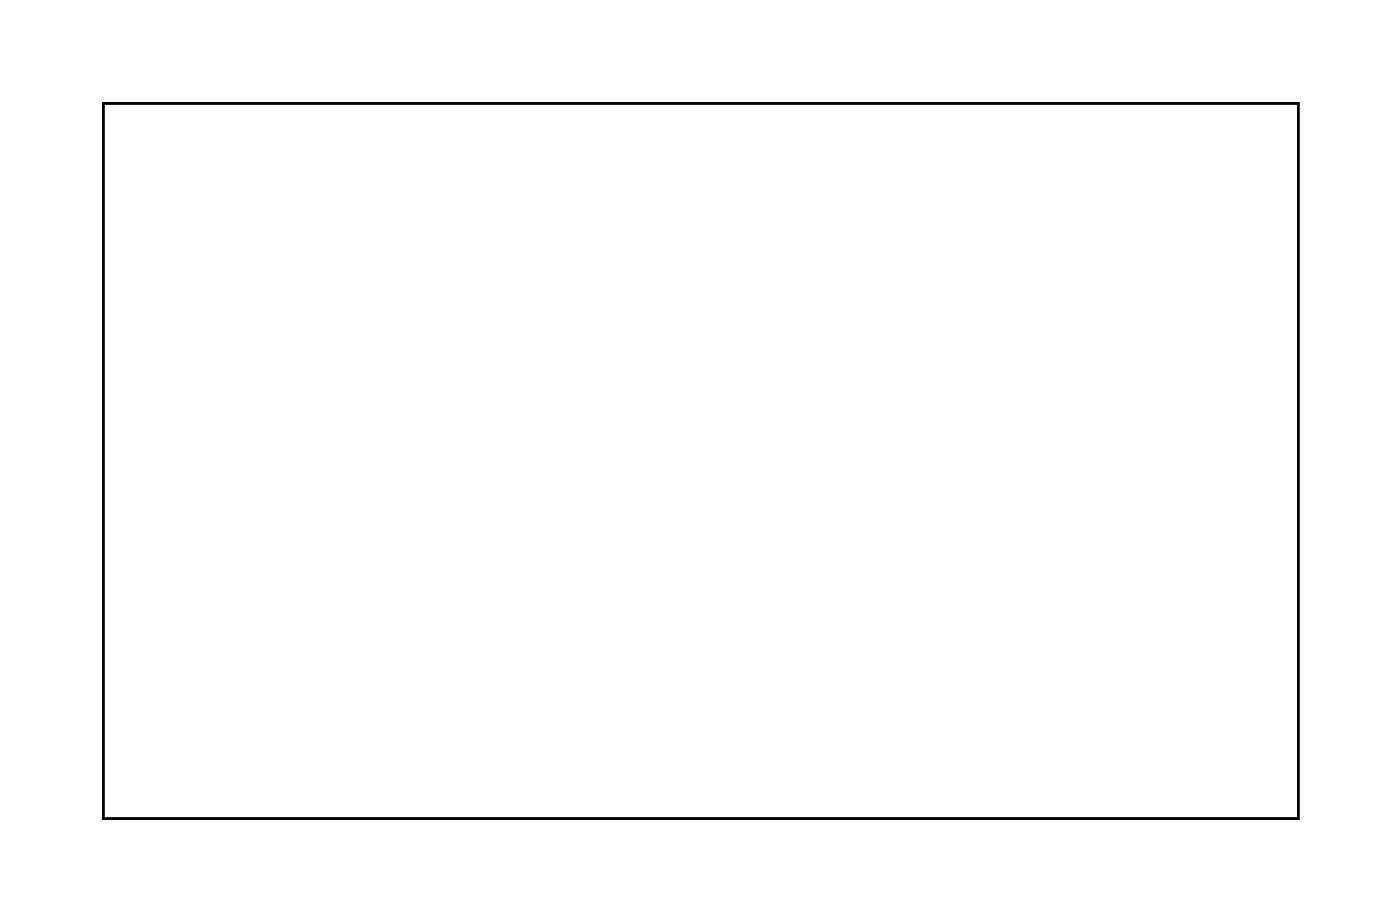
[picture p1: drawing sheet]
<svg xmlns="http://www.w3.org/2000/svg" width="116mm" height="76mm" viewBox="0 0 116 76" stroke-linecap="round" stroke-linejoin="round" font-family="sans-serif">
<path d="M8.6 8.6h99v59.2h-99z" fill="none" stroke="#000" stroke-width=".2"/>
<path d="M8.6 8.6h99v59.2h-99z" fill="none" stroke="#000" stroke-width=".08"/>
<circle cx="100.1" cy="57.3" r=".35" fill="#fff"/>
<circle cx="100.1" cy="57.3" r=".35" fill="none" stroke="#fff" stroke-width=".55"/>
<circle cx="54.4" cy="19.2" r=".35" fill="#fff"/>
<circle cx="54.4" cy="19.2" r=".35" fill="none" stroke="#fff" stroke-width=".55"/>
<circle cx="41.7" cy="57.3" r=".75" fill="#fff"/>
<circle cx="41.7" cy="57.3" r=".75" fill="none" stroke="#fff" stroke-width=".75" stroke-linecap="butt"/>
<circle cx="39.1" cy="52.2" r=".7" fill="#fff"/>
<circle cx="39.1" cy="52.2" r=".7" fill="none" stroke="#fff" stroke-width=".76" stroke-linecap="butt"/>
<circle cx="46.3" cy="45" r=".7" fill="#fff"/>
<circle cx="46.3" cy="45" r=".7" fill="none" stroke="#fff" stroke-width=".76" stroke-linecap="butt"/>
<circle cx="41.7" cy="62.4" r=".74" fill="#fff"/>
<circle cx="41.7" cy="62.4" r=".74" fill="none" stroke="#fff" stroke-width=".76" stroke-linecap="butt"/>
<circle cx="39.1" cy="62.4" r=".74" fill="#fff"/>
<circle cx="39.1" cy="62.4" r=".74" fill="none" stroke="#fff" stroke-width=".76" stroke-linecap="butt"/>
<circle cx="74.7" cy="57.3" r=".75" fill="#fff"/>
<circle cx="74.7" cy="57.3" r=".75" fill="none" stroke="#fff" stroke-width=".76" stroke-linecap="butt"/>
<circle cx="72.1" cy="57.3" r=".75" fill="#fff"/>
<circle cx="72.1" cy="57.3" r=".75" fill="none" stroke="#fff" stroke-width=".76" stroke-linecap="butt"/>
<circle cx="69.6" cy="57.3" r=".75" fill="#fff"/>
<circle cx="69.6" cy="57.3" r=".75" fill="none" stroke="#fff" stroke-width=".76" stroke-linecap="butt"/>
<circle cx="67.1" cy="57.3" r=".75" fill="#fff"/>
<circle cx="67.1" cy="57.3" r=".75" fill="none" stroke="#fff" stroke-width=".76" stroke-linecap="butt"/>
<circle cx="64.5" cy="57.3" r=".75" fill="#fff"/>
<circle cx="64.5" cy="57.3" r=".75" fill="none" stroke="#fff" stroke-width=".76" stroke-linecap="butt"/>
<circle cx="62" cy="57.3" r=".75" fill="#fff"/>
<circle cx="62" cy="57.3" r=".75" fill="none" stroke="#fff" stroke-width=".76" stroke-linecap="butt"/>
<circle cx="46.7" cy="57.3" r=".75" fill="#fff"/>
<circle cx="46.7" cy="57.3" r=".75" fill="none" stroke="#fff" stroke-width=".76" stroke-linecap="butt"/>
<circle cx="49.3" cy="57.3" r=".75" fill="#fff"/>
<circle cx="49.3" cy="57.3" r=".75" fill="none" stroke="#fff" stroke-width=".76" stroke-linecap="butt"/>
<circle cx="51.8" cy="57.3" r=".75" fill="#fff"/>
<circle cx="51.8" cy="57.3" r=".75" fill="none" stroke="#fff" stroke-width=".76" stroke-linecap="butt"/>
<circle cx="56.9" cy="57.3" r=".75" fill="#fff"/>
<circle cx="56.9" cy="57.3" r=".75" fill="none" stroke="#fff" stroke-width=".76" stroke-linecap="butt"/>
<circle cx="23.9" cy="57.3" r=".75" fill="#fff"/>
<circle cx="23.9" cy="57.3" r=".75" fill="none" stroke="#fff" stroke-width=".76" stroke-linecap="butt"/>
<circle cx="26.4" cy="57.3" r=".75" fill="#fff"/>
<circle cx="26.4" cy="57.3" r=".75" fill="none" stroke="#fff" stroke-width=".76" stroke-linecap="butt"/>
<circle cx="29" cy="57.3" r=".75" fill="#fff"/>
<circle cx="29" cy="57.3" r=".75" fill="none" stroke="#fff" stroke-width=".76" stroke-linecap="butt"/>
<circle cx="31.5" cy="57.3" r=".75" fill="#fff"/>
<circle cx="31.5" cy="57.3" r=".75" fill="none" stroke="#fff" stroke-width=".76" stroke-linecap="butt"/>
<circle cx="54.4" cy="57.3" r=".75" fill="#fff"/>
<circle cx="54.4" cy="57.3" r=".75" fill="none" stroke="#fff" stroke-width=".76" stroke-linecap="butt"/>
<circle cx="44.2" cy="57.3" r=".75" fill="#fff"/>
<circle cx="44.2" cy="57.3" r=".75" fill="none" stroke="#fff" stroke-width=".76" stroke-linecap="butt"/>
<circle cx="74.7" cy="62.4" r=".72" fill="#fff"/>
<circle cx="74.7" cy="62.4" r=".72" fill="none" stroke="#fff" stroke-width=".69" stroke-linecap="butt"/>
<circle cx="72.1" cy="62.4" r=".72" fill="#fff"/>
<circle cx="72.1" cy="62.4" r=".72" fill="none" stroke="#fff" stroke-width=".69" stroke-linecap="butt"/>
<circle cx="69.6" cy="62.4" r=".72" fill="#fff"/>
<circle cx="69.6" cy="62.4" r=".72" fill="none" stroke="#fff" stroke-width=".69" stroke-linecap="butt"/>
<circle cx="67.1" cy="62.4" r=".72" fill="#fff"/>
<circle cx="67.1" cy="62.4" r=".72" fill="none" stroke="#fff" stroke-width=".69" stroke-linecap="butt"/>
<circle cx="64.5" cy="62.4" r=".72" fill="#fff"/>
<circle cx="64.5" cy="62.4" r=".72" fill="none" stroke="#fff" stroke-width=".69" stroke-linecap="butt"/>
<circle cx="62" cy="62.4" r=".72" fill="#fff"/>
<circle cx="62" cy="62.4" r=".72" fill="none" stroke="#fff" stroke-width=".69" stroke-linecap="butt"/>
<circle cx="56.9" cy="62.4" r=".72" fill="#fff"/>
<circle cx="56.9" cy="62.4" r=".72" fill="none" stroke="#fff" stroke-width=".69" stroke-linecap="butt"/>
<circle cx="54.4" cy="62.4" r=".72" fill="#fff"/>
<circle cx="54.4" cy="62.4" r=".72" fill="none" stroke="#fff" stroke-width=".69" stroke-linecap="butt"/>
<circle cx="51.8" cy="62.4" r=".72" fill="#fff"/>
<circle cx="51.8" cy="62.4" r=".72" fill="none" stroke="#fff" stroke-width=".69" stroke-linecap="butt"/>
<circle cx="49.3" cy="62.4" r=".72" fill="#fff"/>
<circle cx="49.3" cy="62.4" r=".72" fill="none" stroke="#fff" stroke-width=".69" stroke-linecap="butt"/>
<circle cx="46.7" cy="62.4" r=".72" fill="#fff"/>
<circle cx="46.7" cy="62.4" r=".72" fill="none" stroke="#fff" stroke-width=".69" stroke-linecap="butt"/>
<circle cx="44.2" cy="62.4" r=".72" fill="#fff"/>
<circle cx="44.2" cy="62.4" r=".72" fill="none" stroke="#fff" stroke-width=".69" stroke-linecap="butt"/>
<circle cx="56.9" cy="52.2" r=".74" fill="#fff"/>
<circle cx="56.9" cy="52.2" r=".74" fill="none" stroke="#fff" stroke-width=".76" stroke-linecap="butt"/>
<circle cx="54.4" cy="52.2" r=".74" fill="#fff"/>
<circle cx="54.4" cy="52.2" r=".74" fill="none" stroke="#fff" stroke-width=".76" stroke-linecap="butt"/>
<circle cx="64.5" cy="52.2" r=".74" fill="#fff"/>
<circle cx="64.5" cy="52.2" r=".74" fill="none" stroke="#fff" stroke-width=".76" stroke-linecap="butt"/>
<circle cx="62" cy="52.2" r=".74" fill="#fff"/>
<circle cx="62" cy="52.2" r=".74" fill="none" stroke="#fff" stroke-width=".76" stroke-linecap="butt"/>
<circle cx="79.8" cy="52.2" r=".74" fill="#fff"/>
<circle cx="79.8" cy="52.2" r=".74" fill="none" stroke="#fff" stroke-width=".76" stroke-linecap="butt"/>
<circle cx="77.2" cy="52.2" r=".74" fill="#fff"/>
<circle cx="77.2" cy="52.2" r=".74" fill="none" stroke="#fff" stroke-width=".76" stroke-linecap="butt"/>
<circle cx="69.6" cy="31.9" r=".74" fill="#fff"/>
<circle cx="69.6" cy="31.9" r=".74" fill="none" stroke="#fff" stroke-width=".76" stroke-linecap="butt"/>
<circle cx="69.6" cy="29.4" r=".74" fill="#fff"/>
<circle cx="69.6" cy="29.4" r=".74" fill="none" stroke="#fff" stroke-width=".76" stroke-linecap="butt"/>
<circle cx="87.4" cy="52.2" r=".74" fill="#fff"/>
<circle cx="87.4" cy="52.2" r=".74" fill="none" stroke="#fff" stroke-width=".76" stroke-linecap="butt"/>
<circle cx="84.8" cy="52.2" r=".74" fill="#fff"/>
<circle cx="84.8" cy="52.2" r=".74" fill="none" stroke="#fff" stroke-width=".76" stroke-linecap="butt"/>
<circle cx="95" cy="52.2" r=".74" fill="#fff"/>
<circle cx="95" cy="52.2" r=".74" fill="none" stroke="#fff" stroke-width=".76" stroke-linecap="butt"/>
<circle cx="92.5" cy="52.2" r=".74" fill="#fff"/>
<circle cx="92.5" cy="52.2" r=".74" fill="none" stroke="#fff" stroke-width=".76" stroke-linecap="butt"/>
<circle cx="102.6" cy="52.2" r=".74" fill="#fff"/>
<circle cx="102.6" cy="52.2" r=".74" fill="none" stroke="#fff" stroke-width=".76" stroke-linecap="butt"/>
<circle cx="100.1" cy="52.2" r=".74" fill="#fff"/>
<circle cx="100.1" cy="52.2" r=".74" fill="none" stroke="#fff" stroke-width=".76" stroke-linecap="butt"/>
<circle cx="56.9" cy="42.1" r=".74" fill="#fff"/>
<circle cx="56.9" cy="42.1" r=".74" fill="none" stroke="#fff" stroke-width=".76" stroke-linecap="butt"/>
<circle cx="54.4" cy="42.1" r=".74" fill="#fff"/>
<circle cx="54.4" cy="42.1" r=".74" fill="none" stroke="#fff" stroke-width=".76" stroke-linecap="butt"/>
<circle cx="51.8" cy="42.1" r=".74" fill="#fff"/>
<circle cx="51.8" cy="42.1" r=".74" fill="none" stroke="#fff" stroke-width=".76" stroke-linecap="butt"/>
<circle cx="49.3" cy="42.1" r=".74" fill="#fff"/>
<circle cx="49.3" cy="42.1" r=".74" fill="none" stroke="#fff" stroke-width=".76" stroke-linecap="butt"/>
<circle cx="46.7" cy="42.1" r=".74" fill="#fff"/>
<circle cx="46.7" cy="42.1" r=".74" fill="none" stroke="#fff" stroke-width=".76" stroke-linecap="butt"/>
<circle cx="44.2" cy="42.1" r=".74" fill="#fff"/>
<circle cx="44.2" cy="42.1" r=".74" fill="none" stroke="#fff" stroke-width=".76" stroke-linecap="butt"/>
<circle cx="62" cy="37" r=".35" fill="#fff"/>
<circle cx="62" cy="37" r=".35" fill="none" stroke="#fff" stroke-width=".55"/>
<circle cx="62" cy="31.9" r=".35" fill="#fff"/>
<circle cx="62" cy="31.9" r=".35" fill="none" stroke="#fff" stroke-width=".55"/>
<circle cx="34" cy="62.4" r=".74" fill="#fff"/>
<circle cx="34" cy="62.4" r=".74" fill="none" stroke="#fff" stroke-width=".76" stroke-linecap="butt"/>
<circle cx="31.5" cy="62.4" r=".74" fill="#fff"/>
<circle cx="31.5" cy="62.4" r=".74" fill="none" stroke="#fff" stroke-width=".76" stroke-linecap="butt"/>
<circle cx="29" cy="62.4" r=".74" fill="#fff"/>
<circle cx="29" cy="62.4" r=".74" fill="none" stroke="#fff" stroke-width=".76" stroke-linecap="butt"/>
<circle cx="26.4" cy="62.4" r=".74" fill="#fff"/>
<circle cx="26.4" cy="62.4" r=".74" fill="none" stroke="#fff" stroke-width=".76" stroke-linecap="butt"/>
<circle cx="23.9" cy="62.4" r=".74" fill="#fff"/>
<circle cx="23.9" cy="62.4" r=".74" fill="none" stroke="#fff" stroke-width=".76" stroke-linecap="butt"/>
<circle cx="21.3" cy="62.4" r=".74" fill="#fff"/>
<circle cx="21.3" cy="62.4" r=".74" fill="none" stroke="#fff" stroke-width=".76" stroke-linecap="butt"/>
<circle cx="18.8" cy="62.4" r=".74" fill="#fff"/>
<circle cx="18.8" cy="62.4" r=".74" fill="none" stroke="#fff" stroke-width=".76" stroke-linecap="butt"/>
<circle cx="16.3" cy="62.4" r=".74" fill="#fff"/>
<circle cx="16.3" cy="62.4" r=".74" fill="none" stroke="#fff" stroke-width=".76" stroke-linecap="butt"/>
<circle cx="13.8" cy="14.2" r=".74" fill="#fff"/>
<circle cx="13.8" cy="14.2" r=".74" fill="none" stroke="#fff" stroke-width=".76" stroke-linecap="butt"/>
<circle cx="13.8" cy="16.7" r=".74" fill="#fff"/>
<circle cx="13.8" cy="16.7" r=".74" fill="none" stroke="#fff" stroke-width=".76" stroke-linecap="butt"/>
<circle cx="13.8" cy="19.3" r=".74" fill="#fff"/>
<circle cx="13.8" cy="19.3" r=".74" fill="none" stroke="#fff" stroke-width=".76" stroke-linecap="butt"/>
<circle cx="13.8" cy="21.8" r=".74" fill="#fff"/>
<circle cx="13.8" cy="21.8" r=".74" fill="none" stroke="#fff" stroke-width=".76" stroke-linecap="butt"/>
<circle cx="13.8" cy="24.3" r=".74" fill="#fff"/>
<circle cx="13.8" cy="24.3" r=".74" fill="none" stroke="#fff" stroke-width=".76" stroke-linecap="butt"/>
<circle cx="13.8" cy="26.9" r=".74" fill="#fff"/>
<circle cx="13.8" cy="26.9" r=".74" fill="none" stroke="#fff" stroke-width=".76" stroke-linecap="butt"/>
<circle cx="13.8" cy="29.4" r=".74" fill="#fff"/>
<circle cx="13.8" cy="29.4" r=".74" fill="none" stroke="#fff" stroke-width=".76" stroke-linecap="butt"/>
<circle cx="13.8" cy="32" r=".74" fill="#fff"/>
<circle cx="13.8" cy="32" r=".74" fill="none" stroke="#fff" stroke-width=".76" stroke-linecap="butt"/>
<circle cx="13.8" cy="34.5" r=".74" fill="#fff"/>
<circle cx="13.8" cy="34.5" r=".74" fill="none" stroke="#fff" stroke-width=".76" stroke-linecap="butt"/>
<circle cx="13.8" cy="37" r=".74" fill="#fff"/>
<circle cx="13.8" cy="37" r=".74" fill="none" stroke="#fff" stroke-width=".76" stroke-linecap="butt"/>
<circle cx="13.8" cy="39.6" r=".74" fill="#fff"/>
<circle cx="13.8" cy="39.6" r=".74" fill="none" stroke="#fff" stroke-width=".76" stroke-linecap="butt"/>
<circle cx="13.8" cy="42.1" r=".74" fill="#fff"/>
<circle cx="13.8" cy="42.1" r=".74" fill="none" stroke="#fff" stroke-width=".76" stroke-linecap="butt"/>
<circle cx="13.8" cy="44.7" r=".74" fill="#fff"/>
<circle cx="13.8" cy="44.7" r=".74" fill="none" stroke="#fff" stroke-width=".76" stroke-linecap="butt"/>
<circle cx="13.8" cy="47.2" r=".74" fill="#fff"/>
<circle cx="13.8" cy="47.2" r=".74" fill="none" stroke="#fff" stroke-width=".76" stroke-linecap="butt"/>
<circle cx="13.8" cy="49.7" r=".74" fill="#fff"/>
<circle cx="13.8" cy="49.7" r=".74" fill="none" stroke="#fff" stroke-width=".76" stroke-linecap="butt"/>
<circle cx="13.8" cy="52.3" r=".74" fill="#fff"/>
<circle cx="13.8" cy="52.3" r=".74" fill="none" stroke="#fff" stroke-width=".76" stroke-linecap="butt"/>
<circle cx="13.8" cy="54.8" r=".74" fill="#fff"/>
<circle cx="13.8" cy="54.8" r=".74" fill="none" stroke="#fff" stroke-width=".76" stroke-linecap="butt"/>
<circle cx="13.8" cy="57.4" r=".74" fill="#fff"/>
<circle cx="13.8" cy="57.4" r=".74" fill="none" stroke="#fff" stroke-width=".76" stroke-linecap="butt"/>
<circle cx="13.8" cy="14.2" r=".74" fill="#fff"/>
<circle cx="13.8" cy="14.2" r=".74" fill="none" stroke="#fff" stroke-width=".76" stroke-linecap="butt"/>
<circle cx="13.8" cy="16.7" r=".74" fill="#fff"/>
<circle cx="13.8" cy="16.7" r=".74" fill="none" stroke="#fff" stroke-width=".76" stroke-linecap="butt"/>
<circle cx="13.8" cy="19.3" r=".74" fill="#fff"/>
<circle cx="13.8" cy="19.3" r=".74" fill="none" stroke="#fff" stroke-width=".76" stroke-linecap="butt"/>
<circle cx="13.8" cy="21.8" r=".74" fill="#fff"/>
<circle cx="13.8" cy="21.8" r=".74" fill="none" stroke="#fff" stroke-width=".76" stroke-linecap="butt"/>
<circle cx="13.8" cy="24.3" r=".74" fill="#fff"/>
<circle cx="13.8" cy="24.3" r=".74" fill="none" stroke="#fff" stroke-width=".76" stroke-linecap="butt"/>
<circle cx="13.8" cy="26.9" r=".74" fill="#fff"/>
<circle cx="13.8" cy="26.9" r=".74" fill="none" stroke="#fff" stroke-width=".76" stroke-linecap="butt"/>
<circle cx="13.8" cy="29.4" r=".74" fill="#fff"/>
<circle cx="13.8" cy="29.4" r=".74" fill="none" stroke="#fff" stroke-width=".76" stroke-linecap="butt"/>
<circle cx="13.8" cy="32" r=".74" fill="#fff"/>
<circle cx="13.8" cy="32" r=".74" fill="none" stroke="#fff" stroke-width=".76" stroke-linecap="butt"/>
<circle cx="13.8" cy="34.5" r=".74" fill="#fff"/>
<circle cx="13.8" cy="34.5" r=".74" fill="none" stroke="#fff" stroke-width=".76" stroke-linecap="butt"/>
<circle cx="13.8" cy="37" r=".74" fill="#fff"/>
<circle cx="13.8" cy="37" r=".74" fill="none" stroke="#fff" stroke-width=".76" stroke-linecap="butt"/>
<circle cx="13.8" cy="39.6" r=".74" fill="#fff"/>
<circle cx="13.8" cy="39.6" r=".74" fill="none" stroke="#fff" stroke-width=".76" stroke-linecap="butt"/>
<circle cx="13.8" cy="42.1" r=".74" fill="#fff"/>
<circle cx="13.8" cy="42.1" r=".74" fill="none" stroke="#fff" stroke-width=".76" stroke-linecap="butt"/>
<circle cx="13.8" cy="44.7" r=".74" fill="#fff"/>
<circle cx="13.8" cy="44.7" r=".74" fill="none" stroke="#fff" stroke-width=".76" stroke-linecap="butt"/>
<circle cx="13.8" cy="47.2" r=".74" fill="#fff"/>
<circle cx="13.8" cy="47.2" r=".74" fill="none" stroke="#fff" stroke-width=".76" stroke-linecap="butt"/>
<circle cx="13.8" cy="49.7" r=".74" fill="#fff"/>
<circle cx="13.8" cy="49.7" r=".74" fill="none" stroke="#fff" stroke-width=".76" stroke-linecap="butt"/>
<circle cx="13.8" cy="52.3" r=".74" fill="#fff"/>
<circle cx="13.8" cy="52.3" r=".74" fill="none" stroke="#fff" stroke-width=".76" stroke-linecap="butt"/>
<circle cx="13.8" cy="54.8" r=".74" fill="#fff"/>
<circle cx="13.8" cy="54.8" r=".74" fill="none" stroke="#fff" stroke-width=".76" stroke-linecap="butt"/>
<circle cx="13.8" cy="57.4" r=".74" fill="#fff"/>
<circle cx="13.8" cy="57.4" r=".74" fill="none" stroke="#fff" stroke-width=".76" stroke-linecap="butt"/>
<circle cx="11.2" cy="57.4" r=".74" fill="#fff"/>
<circle cx="11.2" cy="57.4" r=".74" fill="none" stroke="#fff" stroke-width=".76" stroke-linecap="butt"/>
<circle cx="11.2" cy="54.8" r=".74" fill="#fff"/>
<circle cx="11.2" cy="54.8" r=".74" fill="none" stroke="#fff" stroke-width=".76" stroke-linecap="butt"/>
<circle cx="11.2" cy="52.3" r=".74" fill="#fff"/>
<circle cx="11.2" cy="52.3" r=".74" fill="none" stroke="#fff" stroke-width=".76" stroke-linecap="butt"/>
<circle cx="11.2" cy="49.7" r=".74" fill="#fff"/>
<circle cx="11.2" cy="49.7" r=".74" fill="none" stroke="#fff" stroke-width=".76" stroke-linecap="butt"/>
<circle cx="11.2" cy="47.2" r=".74" fill="#fff"/>
<circle cx="11.2" cy="47.2" r=".74" fill="none" stroke="#fff" stroke-width=".76" stroke-linecap="butt"/>
<circle cx="11.2" cy="44.7" r=".74" fill="#fff"/>
<circle cx="11.2" cy="44.7" r=".74" fill="none" stroke="#fff" stroke-width=".76" stroke-linecap="butt"/>
<circle cx="11.2" cy="42.1" r=".74" fill="#fff"/>
<circle cx="11.2" cy="42.1" r=".74" fill="none" stroke="#fff" stroke-width=".76" stroke-linecap="butt"/>
<circle cx="11.2" cy="39.6" r=".74" fill="#fff"/>
<circle cx="11.2" cy="39.6" r=".74" fill="none" stroke="#fff" stroke-width=".76" stroke-linecap="butt"/>
<circle cx="11.2" cy="37" r=".74" fill="#fff"/>
<circle cx="11.2" cy="37" r=".74" fill="none" stroke="#fff" stroke-width=".76" stroke-linecap="butt"/>
<circle cx="11.2" cy="34.5" r=".74" fill="#fff"/>
<circle cx="11.2" cy="34.5" r=".74" fill="none" stroke="#fff" stroke-width=".76" stroke-linecap="butt"/>
<circle cx="11.2" cy="32" r=".74" fill="#fff"/>
<circle cx="11.2" cy="32" r=".74" fill="none" stroke="#fff" stroke-width=".76" stroke-linecap="butt"/>
<circle cx="11.2" cy="29.4" r=".74" fill="#fff"/>
<circle cx="11.2" cy="29.4" r=".74" fill="none" stroke="#fff" stroke-width=".76" stroke-linecap="butt"/>
<circle cx="11.2" cy="26.9" r=".74" fill="#fff"/>
<circle cx="11.2" cy="26.9" r=".74" fill="none" stroke="#fff" stroke-width=".76" stroke-linecap="butt"/>
<circle cx="11.2" cy="24.3" r=".74" fill="#fff"/>
<circle cx="11.2" cy="24.3" r=".74" fill="none" stroke="#fff" stroke-width=".76" stroke-linecap="butt"/>
<circle cx="11.2" cy="21.8" r=".74" fill="#fff"/>
<circle cx="11.2" cy="21.8" r=".74" fill="none" stroke="#fff" stroke-width=".76" stroke-linecap="butt"/>
<circle cx="11.2" cy="19.3" r=".74" fill="#fff"/>
<circle cx="11.2" cy="19.3" r=".74" fill="none" stroke="#fff" stroke-width=".76" stroke-linecap="butt"/>
<circle cx="11.2" cy="16.7" r=".74" fill="#fff"/>
<circle cx="11.2" cy="16.7" r=".74" fill="none" stroke="#fff" stroke-width=".76" stroke-linecap="butt"/>
<circle cx="11.2" cy="14.2" r=".74" fill="#fff"/>
<circle cx="11.2" cy="14.2" r=".74" fill="none" stroke="#fff" stroke-width=".76" stroke-linecap="butt"/>
<circle cx="39.1" cy="14.1" r=".74" fill="#fff"/>
<circle cx="39.1" cy="14.1" r=".74" fill="none" stroke="#fff" stroke-width=".76" stroke-linecap="butt"/>
<circle cx="36.6" cy="14.1" r=".74" fill="#fff"/>
<circle cx="36.6" cy="14.1" r=".74" fill="none" stroke="#fff" stroke-width=".76" stroke-linecap="butt"/>
<circle cx="34" cy="14.1" r=".74" fill="#fff"/>
<circle cx="34" cy="14.1" r=".74" fill="none" stroke="#fff" stroke-width=".76" stroke-linecap="butt"/>
<circle cx="31.5" cy="14.1" r=".74" fill="#fff"/>
<circle cx="31.5" cy="14.1" r=".74" fill="none" stroke="#fff" stroke-width=".76" stroke-linecap="butt"/>
<circle cx="29" cy="14.1" r=".74" fill="#fff"/>
<circle cx="29" cy="14.1" r=".74" fill="none" stroke="#fff" stroke-width=".76" stroke-linecap="butt"/>
<circle cx="26.4" cy="14.1" r=".74" fill="#fff"/>
<circle cx="26.4" cy="14.1" r=".74" fill="none" stroke="#fff" stroke-width=".76" stroke-linecap="butt"/>
<circle cx="23.9" cy="14.1" r=".74" fill="#fff"/>
<circle cx="23.9" cy="14.1" r=".74" fill="none" stroke="#fff" stroke-width=".76" stroke-linecap="butt"/>
<circle cx="21.3" cy="14.1" r=".74" fill="#fff"/>
<circle cx="21.3" cy="14.1" r=".74" fill="none" stroke="#fff" stroke-width=".76" stroke-linecap="butt"/>
<circle cx="62" cy="14.1" r=".74" fill="#fff"/>
<circle cx="62" cy="14.1" r=".74" fill="none" stroke="#fff" stroke-width=".76" stroke-linecap="butt"/>
<circle cx="59.4" cy="14.1" r=".74" fill="#fff"/>
<circle cx="59.4" cy="14.1" r=".74" fill="none" stroke="#fff" stroke-width=".76" stroke-linecap="butt"/>
<circle cx="56.9" cy="14.1" r=".74" fill="#fff"/>
<circle cx="56.9" cy="14.1" r=".74" fill="none" stroke="#fff" stroke-width=".76" stroke-linecap="butt"/>
<circle cx="54.4" cy="14.1" r=".74" fill="#fff"/>
<circle cx="54.4" cy="14.1" r=".74" fill="none" stroke="#fff" stroke-width=".76" stroke-linecap="butt"/>
<circle cx="51.8" cy="14.1" r=".74" fill="#fff"/>
<circle cx="51.8" cy="14.1" r=".74" fill="none" stroke="#fff" stroke-width=".76" stroke-linecap="butt"/>
<circle cx="49.3" cy="14.1" r=".74" fill="#fff"/>
<circle cx="49.3" cy="14.1" r=".74" fill="none" stroke="#fff" stroke-width=".76" stroke-linecap="butt"/>
<circle cx="46.7" cy="14.1" r=".74" fill="#fff"/>
<circle cx="46.7" cy="14.1" r=".74" fill="none" stroke="#fff" stroke-width=".76" stroke-linecap="butt"/>
<circle cx="44.2" cy="14.1" r=".74" fill="#fff"/>
<circle cx="44.2" cy="14.1" r=".74" fill="none" stroke="#fff" stroke-width=".76" stroke-linecap="butt"/>
<circle cx="83.8" cy="14.1" r=".74" fill="#fff"/>
<circle cx="83.8" cy="14.1" r=".74" fill="none" stroke="#fff" stroke-width=".76" stroke-linecap="butt"/>
<circle cx="81.3" cy="14.1" r=".74" fill="#fff"/>
<circle cx="81.3" cy="14.1" r=".74" fill="none" stroke="#fff" stroke-width=".76" stroke-linecap="butt"/>
<circle cx="78.7" cy="14.1" r=".74" fill="#fff"/>
<circle cx="78.7" cy="14.1" r=".74" fill="none" stroke="#fff" stroke-width=".76" stroke-linecap="butt"/>
<circle cx="76.2" cy="14.1" r=".74" fill="#fff"/>
<circle cx="76.2" cy="14.1" r=".74" fill="none" stroke="#fff" stroke-width=".76" stroke-linecap="butt"/>
<circle cx="73.7" cy="14.1" r=".74" fill="#fff"/>
<circle cx="73.7" cy="14.1" r=".74" fill="none" stroke="#fff" stroke-width=".76" stroke-linecap="butt"/>
<circle cx="71.1" cy="14.1" r=".74" fill="#fff"/>
<circle cx="71.1" cy="14.1" r=".74" fill="none" stroke="#fff" stroke-width=".76" stroke-linecap="butt"/>
<circle cx="68.6" cy="14.1" r=".74" fill="#fff"/>
<circle cx="68.6" cy="14.1" r=".74" fill="none" stroke="#fff" stroke-width=".76" stroke-linecap="butt"/>
<circle cx="66" cy="14.1" r=".74" fill="#fff"/>
<circle cx="66" cy="14.1" r=".74" fill="none" stroke="#fff" stroke-width=".76" stroke-linecap="butt"/>
<circle cx="74.7" cy="47.2" r=".35" fill="#fff"/>
<circle cx="74.7" cy="47.2" r=".35" fill="none" stroke="#fff" stroke-width=".55"/>
<circle cx="69.6" cy="47.2" r=".35" fill="#fff"/>
<circle cx="69.6" cy="47.2" r=".35" fill="none" stroke="#fff" stroke-width=".55"/>
<circle cx="56.9" cy="21.8" r=".74" fill="#fff"/>
<circle cx="56.9" cy="21.8" r=".74" fill="none" stroke="#fff" stroke-width=".76" stroke-linecap="butt"/>
<circle cx="54.4" cy="21.8" r=".74" fill="#fff"/>
<circle cx="54.4" cy="21.8" r=".74" fill="none" stroke="#fff" stroke-width=".76" stroke-linecap="butt"/>
<circle cx="51.8" cy="21.8" r=".74" fill="#fff"/>
<circle cx="51.8" cy="21.8" r=".74" fill="none" stroke="#fff" stroke-width=".76" stroke-linecap="butt"/>
<circle cx="49.3" cy="21.8" r=".74" fill="#fff"/>
<circle cx="49.3" cy="21.8" r=".74" fill="none" stroke="#fff" stroke-width=".76" stroke-linecap="butt"/>
<circle cx="46.7" cy="21.8" r=".74" fill="#fff"/>
<circle cx="46.7" cy="21.8" r=".74" fill="none" stroke="#fff" stroke-width=".76" stroke-linecap="butt"/>
<circle cx="44.2" cy="21.8" r=".74" fill="#fff"/>
<circle cx="44.2" cy="21.8" r=".74" fill="none" stroke="#fff" stroke-width=".76" stroke-linecap="butt"/>
<path d="M81.6 41.4h1.4v1.4h-1.4z" fill="#fff"/>
<path d="M81.6 41.4h1.4v1.4h-1.4z" fill="none" stroke="#fff" stroke-width=".76" stroke-linecap="butt"/>
<circle cx="82.3" cy="42.1" r=".7" fill="#fff"/>
<circle cx="82.3" cy="42.1" r=".7" fill="none" stroke="#fff" stroke-width=".76" stroke-linecap="butt"/>
<circle cx="82.3" cy="34.5" r=".7" fill="#fff"/>
<circle cx="82.3" cy="34.5" r=".7" fill="none" stroke="#fff" stroke-width=".76" stroke-linecap="butt"/>
<circle cx="79.8" cy="42.1" r=".7" fill="#fff"/>
<circle cx="79.8" cy="42.1" r=".7" fill="none" stroke="#fff" stroke-width=".76" stroke-linecap="butt"/>
<circle cx="79.8" cy="34.5" r=".7" fill="#fff"/>
<circle cx="79.8" cy="34.5" r=".7" fill="none" stroke="#fff" stroke-width=".76" stroke-linecap="butt"/>
<circle cx="77.2" cy="42.1" r=".7" fill="#fff"/>
<circle cx="77.2" cy="42.1" r=".7" fill="none" stroke="#fff" stroke-width=".76" stroke-linecap="butt"/>
<circle cx="77.2" cy="34.5" r=".7" fill="#fff"/>
<circle cx="77.2" cy="34.5" r=".7" fill="none" stroke="#fff" stroke-width=".76" stroke-linecap="butt"/>
<circle cx="74.7" cy="42.1" r=".7" fill="#fff"/>
<circle cx="74.7" cy="42.1" r=".7" fill="none" stroke="#fff" stroke-width=".76" stroke-linecap="butt"/>
<circle cx="74.7" cy="34.5" r=".7" fill="#fff"/>
<circle cx="74.7" cy="34.5" r=".7" fill="none" stroke="#fff" stroke-width=".76" stroke-linecap="butt"/>
<circle cx="72.1" cy="42.1" r=".7" fill="#fff"/>
<circle cx="72.1" cy="42.1" r=".7" fill="none" stroke="#fff" stroke-width=".76" stroke-linecap="butt"/>
<circle cx="72.1" cy="34.5" r=".7" fill="#fff"/>
<circle cx="72.1" cy="34.5" r=".7" fill="none" stroke="#fff" stroke-width=".76" stroke-linecap="butt"/>
<circle cx="69.6" cy="42.1" r=".7" fill="#fff"/>
<circle cx="69.6" cy="42.1" r=".7" fill="none" stroke="#fff" stroke-width=".76" stroke-linecap="butt"/>
<circle cx="69.6" cy="34.5" r=".7" fill="#fff"/>
<circle cx="69.6" cy="34.5" r=".7" fill="none" stroke="#fff" stroke-width=".76" stroke-linecap="butt"/>
<circle cx="67.1" cy="42.1" r=".7" fill="#fff"/>
<circle cx="67.1" cy="42.1" r=".7" fill="none" stroke="#fff" stroke-width=".76" stroke-linecap="butt"/>
<circle cx="67.1" cy="34.5" r=".7" fill="#fff"/>
<circle cx="67.1" cy="34.5" r=".7" fill="none" stroke="#fff" stroke-width=".76" stroke-linecap="butt"/>
<circle cx="64.5" cy="42.1" r=".7" fill="#fff"/>
<circle cx="64.5" cy="42.1" r=".7" fill="none" stroke="#fff" stroke-width=".76" stroke-linecap="butt"/>
<circle cx="64.5" cy="34.5" r=".7" fill="#fff"/>
<circle cx="64.5" cy="34.5" r=".7" fill="none" stroke="#fff" stroke-width=".76" stroke-linecap="butt"/>
<path d="M81.6 26.1h1.4v1.4h-1.4z" fill="#fff"/>
<path d="M81.6 26.1h1.4v1.4h-1.4z" fill="none" stroke="#fff" stroke-width=".76" stroke-linecap="butt"/>
<circle cx="82.3" cy="26.8" r=".7" fill="#fff"/>
<circle cx="82.3" cy="26.8" r=".7" fill="none" stroke="#fff" stroke-width=".76" stroke-linecap="butt"/>
<circle cx="82.3" cy="19.2" r=".7" fill="#fff"/>
<circle cx="82.3" cy="19.2" r=".7" fill="none" stroke="#fff" stroke-width=".76" stroke-linecap="butt"/>
<circle cx="79.8" cy="26.8" r=".7" fill="#fff"/>
<circle cx="79.8" cy="26.8" r=".7" fill="none" stroke="#fff" stroke-width=".76" stroke-linecap="butt"/>
<circle cx="79.8" cy="19.2" r=".7" fill="#fff"/>
<circle cx="79.8" cy="19.2" r=".7" fill="none" stroke="#fff" stroke-width=".76" stroke-linecap="butt"/>
<circle cx="77.2" cy="26.8" r=".7" fill="#fff"/>
<circle cx="77.2" cy="26.8" r=".7" fill="none" stroke="#fff" stroke-width=".76" stroke-linecap="butt"/>
<circle cx="77.2" cy="19.2" r=".7" fill="#fff"/>
<circle cx="77.2" cy="19.2" r=".7" fill="none" stroke="#fff" stroke-width=".76" stroke-linecap="butt"/>
<circle cx="74.7" cy="26.8" r=".7" fill="#fff"/>
<circle cx="74.7" cy="26.8" r=".7" fill="none" stroke="#fff" stroke-width=".76" stroke-linecap="butt"/>
<circle cx="74.7" cy="19.2" r=".7" fill="#fff"/>
<circle cx="74.7" cy="19.2" r=".7" fill="none" stroke="#fff" stroke-width=".76" stroke-linecap="butt"/>
<circle cx="72.1" cy="26.8" r=".7" fill="#fff"/>
<circle cx="72.1" cy="26.8" r=".7" fill="none" stroke="#fff" stroke-width=".76" stroke-linecap="butt"/>
<circle cx="72.1" cy="19.2" r=".7" fill="#fff"/>
<circle cx="72.1" cy="19.2" r=".7" fill="none" stroke="#fff" stroke-width=".76" stroke-linecap="butt"/>
<circle cx="69.6" cy="26.8" r=".7" fill="#fff"/>
<circle cx="69.6" cy="26.8" r=".7" fill="none" stroke="#fff" stroke-width=".76" stroke-linecap="butt"/>
<circle cx="69.6" cy="19.2" r=".7" fill="#fff"/>
<circle cx="69.6" cy="19.2" r=".7" fill="none" stroke="#fff" stroke-width=".76" stroke-linecap="butt"/>
<circle cx="67.1" cy="26.8" r=".7" fill="#fff"/>
<circle cx="67.1" cy="26.8" r=".7" fill="none" stroke="#fff" stroke-width=".76" stroke-linecap="butt"/>
<circle cx="67.1" cy="19.2" r=".7" fill="#fff"/>
<circle cx="67.1" cy="19.2" r=".7" fill="none" stroke="#fff" stroke-width=".76" stroke-linecap="butt"/>
<circle cx="64.5" cy="26.8" r=".7" fill="#fff"/>
<circle cx="64.5" cy="26.8" r=".7" fill="none" stroke="#fff" stroke-width=".76" stroke-linecap="butt"/>
<circle cx="64.5" cy="19.2" r=".7" fill="#fff"/>
<circle cx="64.5" cy="19.2" r=".7" fill="none" stroke="#fff" stroke-width=".76" stroke-linecap="butt"/>
<circle cx="44.2" cy="39.5" r=".7" fill="#fff"/>
<circle cx="44.2" cy="39.5" r=".7" fill="none" stroke="#fff" stroke-width=".76" stroke-linecap="butt"/>
<circle cx="44.2" cy="29.4" r=".7" fill="#fff"/>
<circle cx="44.2" cy="29.4" r=".7" fill="none" stroke="#fff" stroke-width=".76" stroke-linecap="butt"/>
<circle cx="49.3" cy="35.5" r=".7" fill="#fff"/>
<circle cx="49.3" cy="35.5" r=".7" fill="none" stroke="#fff" stroke-width=".76" stroke-linecap="butt"/>
<circle cx="49.3" cy="25.3" r=".7" fill="#fff"/>
<circle cx="49.3" cy="25.3" r=".7" fill="none" stroke="#fff" stroke-width=".76" stroke-linecap="butt"/>
<circle cx="89.9" cy="59.9" r=".7" fill="#fff"/>
<circle cx="89.9" cy="59.9" r=".7" fill="none" stroke="#fff" stroke-width=".76" stroke-linecap="butt"/>
<circle cx="79.8" cy="59.9" r=".7" fill="#fff"/>
<circle cx="79.8" cy="59.9" r=".7" fill="none" stroke="#fff" stroke-width=".76" stroke-linecap="butt"/>
<circle cx="44.2" cy="52.2" r=".7" fill="#fff"/>
<circle cx="44.2" cy="52.2" r=".7" fill="none" stroke="#fff" stroke-width=".76" stroke-linecap="butt"/>
<circle cx="51.4" cy="45" r=".7" fill="#fff"/>
<circle cx="51.4" cy="45" r=".7" fill="none" stroke="#fff" stroke-width=".76" stroke-linecap="butt"/>
<circle cx="41.7" cy="52.2" r=".7" fill="#fff"/>
<circle cx="41.7" cy="52.2" r=".7" fill="none" stroke="#fff" stroke-width=".76" stroke-linecap="butt"/>
<circle cx="48.8" cy="45" r=".7" fill="#fff"/>
<circle cx="48.8" cy="45" r=".7" fill="none" stroke="#fff" stroke-width=".76" stroke-linecap="butt"/>
<circle cx="54.4" cy="37" r=".7" fill="#fff"/>
<circle cx="54.4" cy="37" r=".7" fill="none" stroke="#fff" stroke-width=".76" stroke-linecap="butt"/>
<circle cx="54.4" cy="26.8" r=".7" fill="#fff"/>
<circle cx="54.4" cy="26.8" r=".7" fill="none" stroke="#fff" stroke-width=".76" stroke-linecap="butt"/>
<circle cx="56.9" cy="39.5" r=".7" fill="#fff"/>
<circle cx="56.9" cy="39.5" r=".7" fill="none" stroke="#fff" stroke-width=".76" stroke-linecap="butt"/>
<circle cx="56.9" cy="29.4" r=".7" fill="#fff"/>
<circle cx="56.9" cy="29.4" r=".7" fill="none" stroke="#fff" stroke-width=".76" stroke-linecap="butt"/>
<circle cx="51.8" cy="35.5" r=".7" fill="#fff"/>
<circle cx="51.8" cy="35.5" r=".7" fill="none" stroke="#fff" stroke-width=".76" stroke-linecap="butt"/>
<circle cx="51.8" cy="25.3" r=".7" fill="#fff"/>
<circle cx="51.8" cy="25.3" r=".7" fill="none" stroke="#fff" stroke-width=".76" stroke-linecap="butt"/>
<circle cx="95" cy="26.8" r=".7" fill="#fff"/>
<circle cx="95" cy="26.8" r=".7" fill="none" stroke="#fff" stroke-width=".76" stroke-linecap="butt"/>
<circle cx="84.8" cy="26.8" r=".7" fill="#fff"/>
<circle cx="84.8" cy="26.8" r=".7" fill="none" stroke="#fff" stroke-width=".76" stroke-linecap="butt"/>
<circle cx="95" cy="19.2" r=".7" fill="#fff"/>
<circle cx="95" cy="19.2" r=".7" fill="none" stroke="#fff" stroke-width=".76" stroke-linecap="butt"/>
<circle cx="84.8" cy="19.2" r=".7" fill="#fff"/>
<circle cx="84.8" cy="19.2" r=".7" fill="none" stroke="#fff" stroke-width=".76" stroke-linecap="butt"/>
<circle cx="95" cy="21.8" r=".7" fill="#fff"/>
<circle cx="95" cy="21.8" r=".7" fill="none" stroke="#fff" stroke-width=".76" stroke-linecap="butt"/>
<circle cx="84.8" cy="21.8" r=".7" fill="#fff"/>
<circle cx="84.8" cy="21.8" r=".7" fill="none" stroke="#fff" stroke-width=".76" stroke-linecap="butt"/>
<circle cx="92.5" cy="14.1" r="1.6" fill="#fff"/>
<circle cx="92.5" cy="14.1" r="1.6" fill="none" stroke="#fff" stroke-width=".25"/>
</svg>
